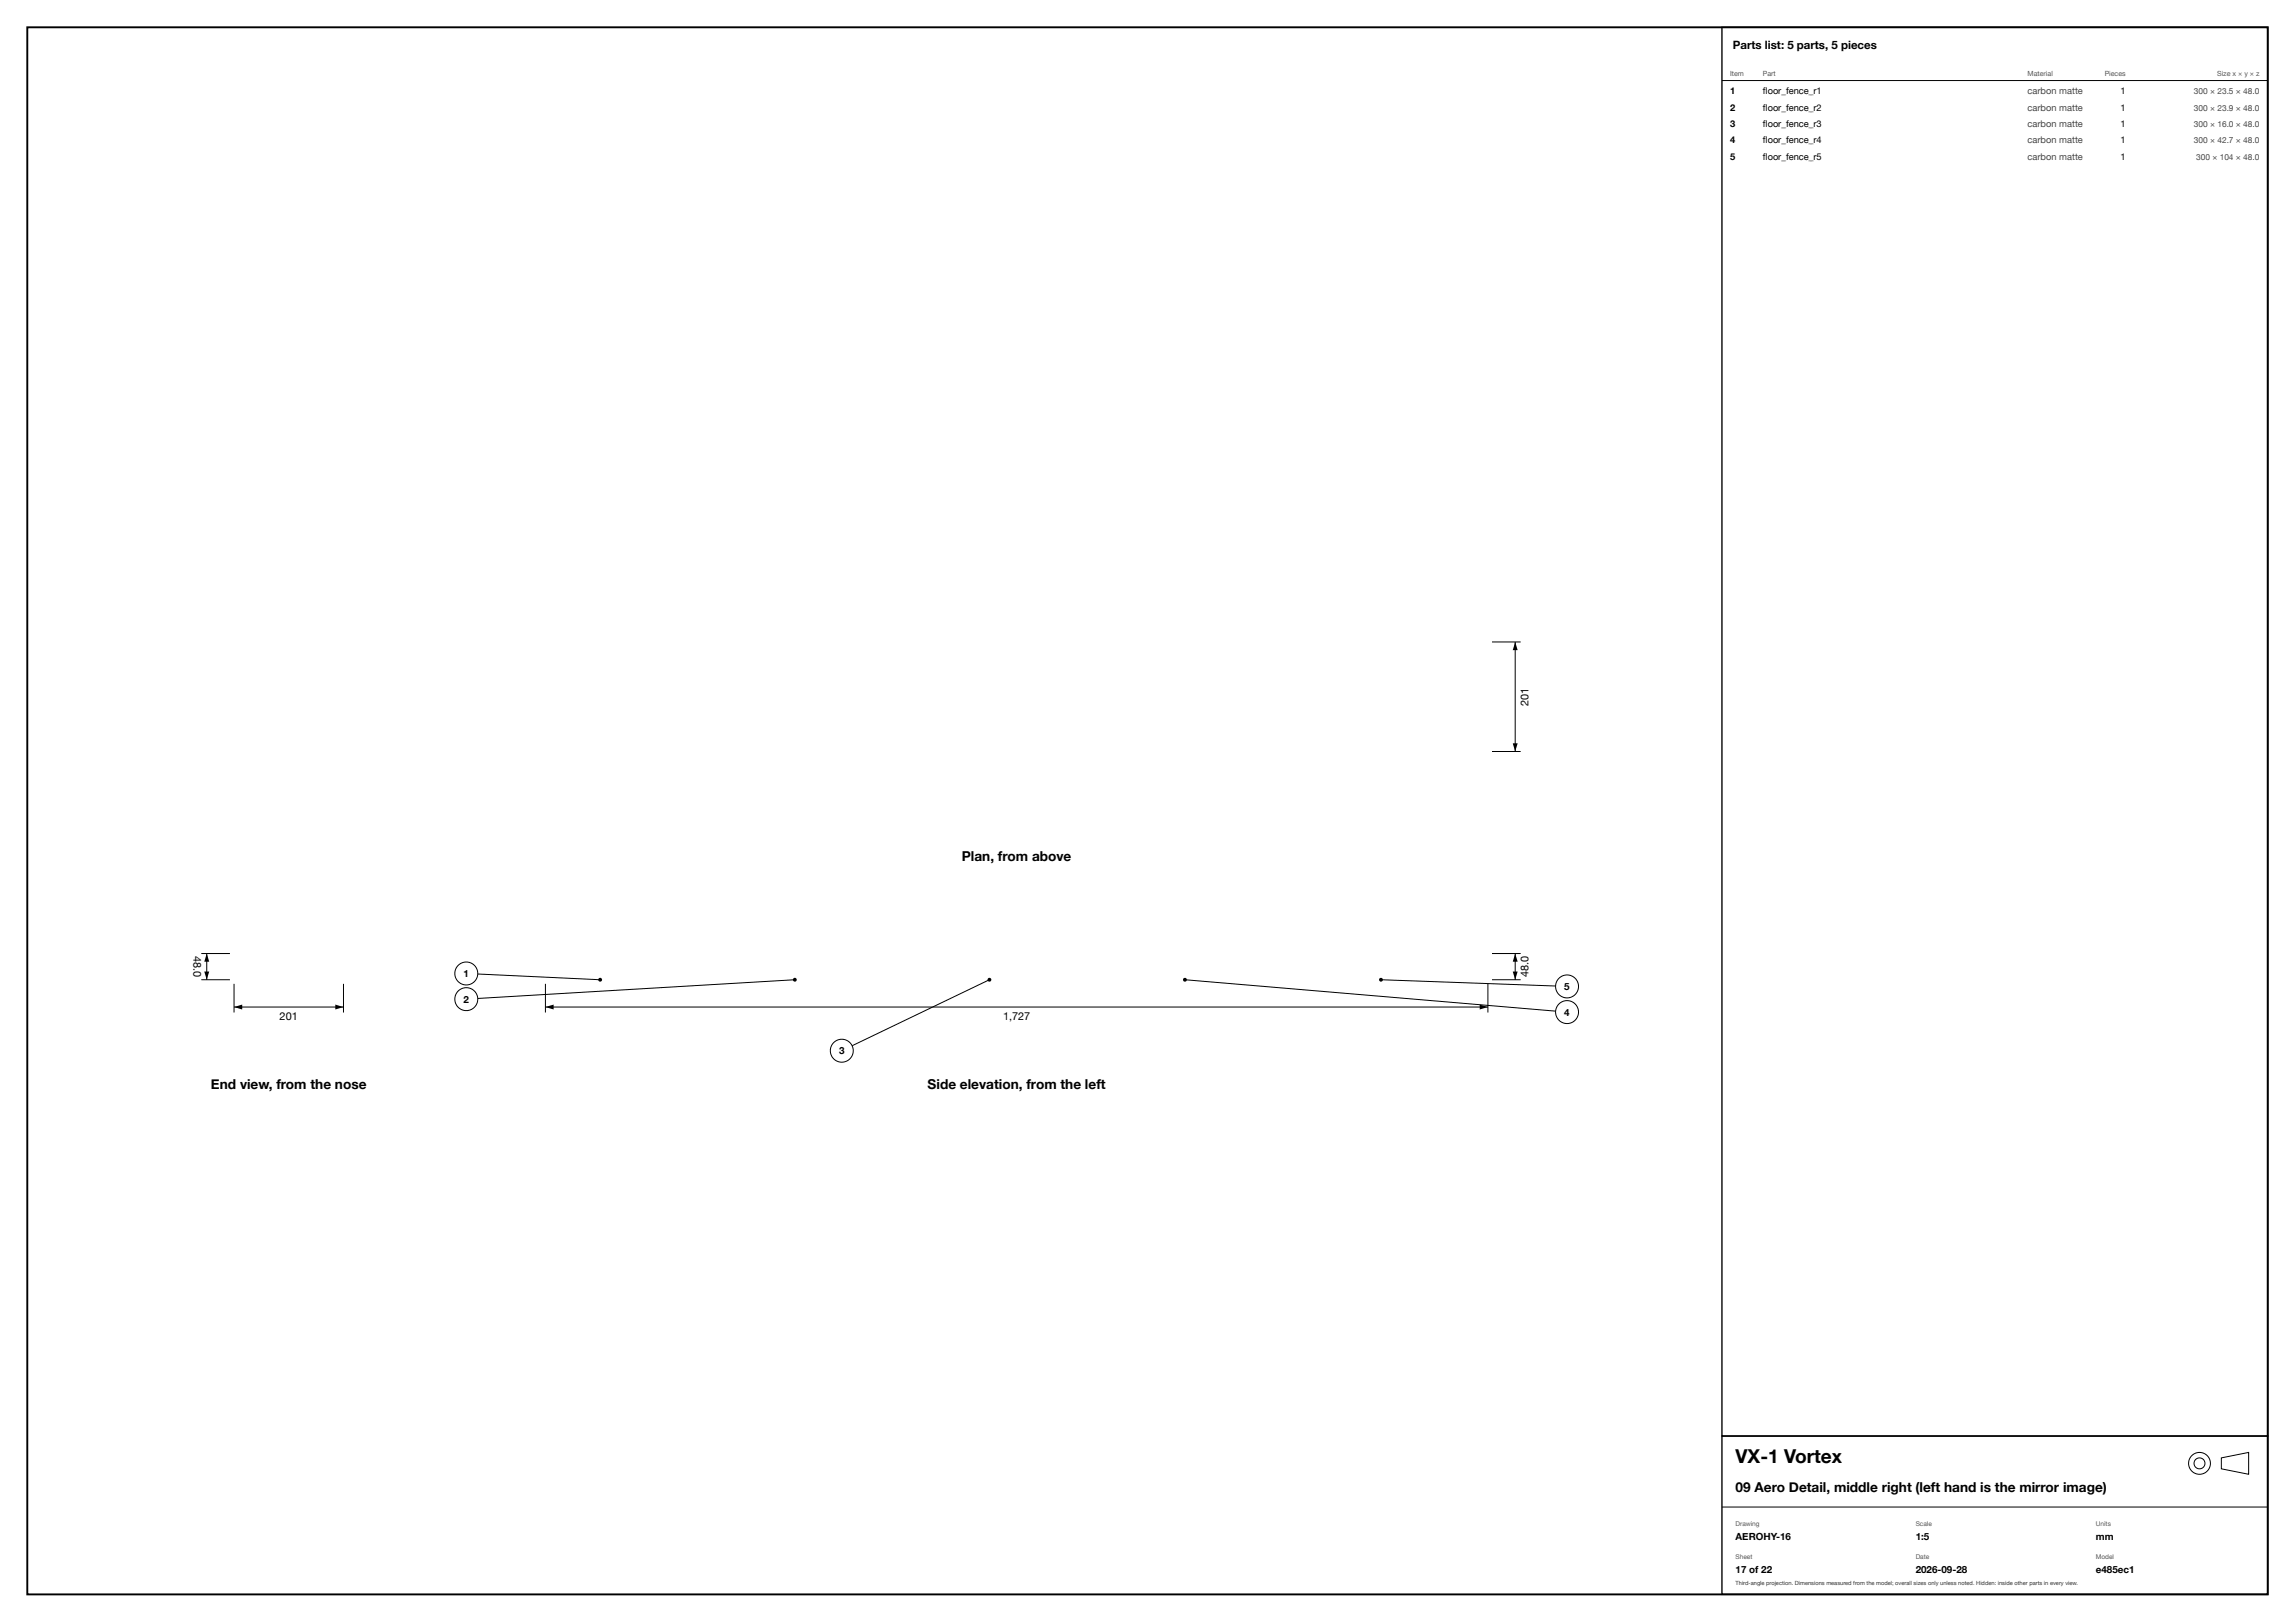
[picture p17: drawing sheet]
<svg xmlns="http://www.w3.org/2000/svg" width="841mm" height="594mm" viewBox="0 0 841 594" stroke-linecap="round" stroke-linejoin="round" font-family="sans-serif">
<defs><g id="words">
<text font-size="7" x="636" y="536">VX-1 Vortex</text>
<g font-size="5">
<text x="352.5" y="315.3">Plan, from above</text>
<text x="77.3" y="398.9">End view, from the nose</text>
<text x="339.9" y="398.9">Side elevation, from the left</text>
<text x="636" y="546.5">09 Aero Detail, middle right (left hand is the mirror image)</text>
</g>
<text font-size="4.2" x="635" y="18">Parts list: 5 parts, 5 pieces</text>
<g font-size="4">
<text x="560.1" y="258.5" transform="rotate(-90 560.1 258.5)">201</text>
<text x="70.9" y="350.2" transform="rotate(90 70.9 350.2)">48.0</text>
<text x="560.1" y="358" transform="rotate(-90 560.1 358)">48.0</text>
<text x="102.5" y="373.7">201</text>
<text x="367.6" y="373.7">1,727</text>
</g>
<g font-size="3.6">
<text x="169.9" y="357.9">1</text>
<text x="573.2" y="362.6">5</text>
<text x="169.9" y="367.3">2</text>
<text x="573.2" y="372">4</text>
<text x="307.5" y="386.2">3</text>
<text x="636" y="564">AEROHY-16</text>
<text x="702" y="564">1:5</text>
<text x="768" y="564">mm</text>
<text x="636" y="576">17 of 22</text>
<text x="702" y="576">2026-09-28</text>
<text x="768" y="576">e485ec1</text>
</g>
<g font-size="3.4">
<text x="634" y="34.5">1</text>
<text x="646" y="34.5">fl oor_fence_r1</text>
<text x="777.1" y="34.5">1</text>
<text x="634" y="40.5">2</text>
<text x="646" y="40.5">fl oor_fence_r2</text>
<text x="777.1" y="40.5">1</text>
<text x="634" y="46.5">3</text>
<text x="646" y="46.5">fl oor_fence_r3</text>
<text x="777.1" y="46.5">1</text>
<text x="634" y="52.5">4</text>
<text x="646" y="52.5">fl oor_fence_r4</text>
<text x="777.1" y="52.5">1</text>
<text x="634" y="58.5">5</text>
<text x="646" y="58.5">fl oor_fence_r5</text>
<text x="777.1" y="58.5">1</text>
</g>
<g font-size="3.4" fill="#444">
<text x="743" y="34.5">carbon matte</text>
<text x="743" y="40.5">carbon matte</text>
<text x="743" y="46.5">carbon matte</text>
<text x="743" y="52.5">carbon matte</text>
<text x="743" y="58.5">carbon matte</text>
</g>
<g font-size="3.1" fill="#444">
<text x="803.9" y="34.5">300 × 23.5 × 48.0</text>
<text x="803.9" y="40.5">300 × 23.9 × 48.0</text>
<text x="803.9" y="46.5">300 × 16.0 × 48.0</text>
<text x="803.9" y="52.5">300 × 42.7 × 48.0</text>
<text x="804.8" y="58.5">300 × 104 × 48.0</text>
</g>
<g font-size="2.6" fill="#555">
<text x="634" y="28">Item</text>
<text x="646" y="28">Part</text>
<text x="743" y="28">Material</text>
<text x="771.2" y="28">Pieces</text>
<text x="812.5" y="28">Size x × y × z</text>
</g>
<g font-size="2.4" fill="#555">
<text x="636" y="559">Drawing</text>
<text x="702" y="559">Scale</text>
<text x="768" y="559">Units</text>
<text x="636" y="571">Sheet</text>
<text x="702" y="571">Date</text>
<text x="768" y="571">Model</text>
</g>
<text font-size="2.1" fill="#333" x="636" y="580.5">Third-angle projection. Dimensions measured from the model; overall sizes only unless noted. Hidden: inside other parts in every view.</text>
</g></defs>
<path d="M10 10h821v574h-821z" fill="none" stroke="#000" stroke-width=".7" stroke-linecap="butt"/>
<g fill="none" stroke="#000" stroke-width=".37">
<path d="M546.7 235.1h10.5M555.2 235.1v40.2M546.7 275.3h10.5M73.8 358.9h10.5M73.8 349.3h10.5M75.8 349.3v9.6M506 358.9l64 2.3M546.7 358.9h10.5M546.7 349.3h10.5M555.2 349.3v9.6M85.8 368.9h40.1M85.8 360.4v10.5"/>
<path d="M125.9 360.4v10.5M199.9 360.4v10.5M199.9 368.9h345.3M545.2 360.4v10.5M814 534l10-2v8l-10-2zM631 552h200"/>
<circle cx="806" cy="536" r="2"/>
<circle cx="806" cy="536" r="4"/>
</g>
<g fill="#000">
<path d="M555.2 235.1l.9 3h-1.8zM554.3 272.3h1.8l-.9 3zM75.8 349.3l.9 3h-1.8zM74.9 355.9h1.8l-.9 3zM554.3 355.9h1.8l-.9 3zM555.2 349.3l.9 3h-1.8zM85.8 368.9l3-.9v1.8zM122.9 368l3 .9-3 .9zM199.9 368.9l3-.9v1.8zM542.2 368l3 .9-3 .9z"/>
<circle cx="506" cy="358.9" r=".7"/>
</g>
<path d="M631 526h200v58h-200z" fill="none" stroke="#000" stroke-width=".5"/>
<circle cx="574.2" cy="361.3" r="4.2" fill="#fff"/>
<g fill="none" stroke="#000" stroke-width=".37">
<path d="M434.2 358.9l135.9 11.5"/>
<circle cx="574.2" cy="361.3" r="4.2"/>
</g>
<circle cx="434.2" cy="358.9" r=".7" fill="#000"/>
<circle cx="574.2" cy="370.7" r="4.2" fill="#fff"/>
<g fill="none" stroke="#000" stroke-width=".37">
<path d="M362.6 358.9l-50.4 24.1"/>
<circle cx="574.2" cy="370.7" r="4.2"/>
</g>
<circle cx="362.6" cy="358.9" r=".7" fill="#000"/>
<circle cx="308.5" cy="384.9" r="4.2" fill="#fff"/>
<g fill="none" stroke="#000" stroke-width=".37">
<path d="M291.3 358.9l-116.2 6.8"/>
<circle cx="308.5" cy="384.9" r="4.2"/>
</g>
<circle cx="291.3" cy="358.9" r=".7" fill="#000"/>
<circle cx="170.9" cy="366" r="4.2" fill="#fff"/>
<g fill="none" stroke="#000" stroke-width=".37">
<path d="M175.1 356.8l44.8 2.1"/>
<circle cx="170.9" cy="366" r="4.2"/>
</g>
<circle cx="219.9" cy="358.9" r=".7" fill="#000"/>
<circle cx="170.9" cy="356.6" r="4.2" fill="#fff"/>
<g fill="none" stroke="#000" stroke-width=".37">
<path d="M631 29.5h200"/>
<circle cx="170.9" cy="356.6" r="4.2"/>
</g>
<path d="M631 10h200v516h-200z" fill="none" stroke="#000" stroke-width=".5"/>
<use href="#words"/>
</svg>
